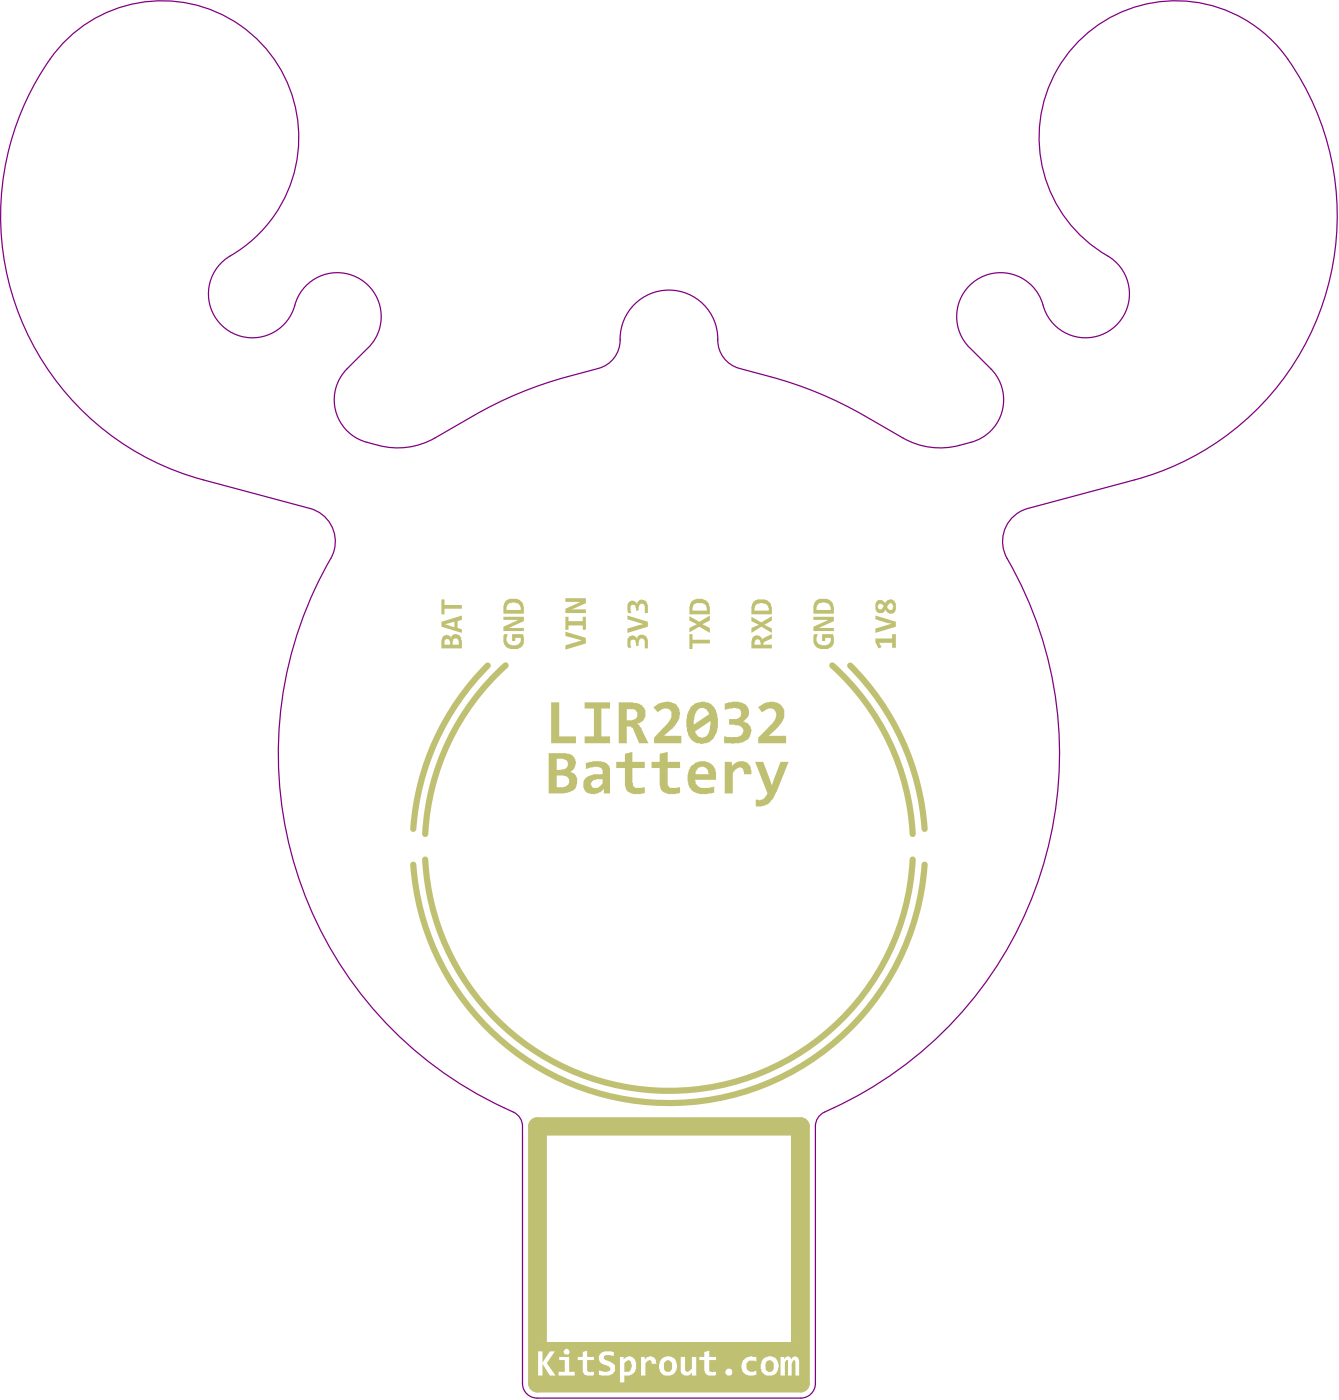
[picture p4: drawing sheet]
<svg xmlns="http://www.w3.org/2000/svg" width="183mm" height="191mm" viewBox="0 0 183 191" stroke-linecap="round" stroke-linejoin="round" font-family="sans-serif">
<path d="M50.2 47.5l-2.8 2.9a6 6 0 0 0 2.7 10 11 11 0 0 0 8.5-.2l6-3.4a53.3 53.3 0 0 1 12.9-5.4l4.2-1.1a4 4 0 0 0 2.9-4 6.7 6.7 0 0 1 6.8-6.7 6.7 6.7 0 0 1 6.6 6.9 4 4 0 0 0 2.9 3.8l4.2 1.1a53.3 53.3 0 0 1 12.8 5.4l5.3 3a10.2 10.2 0 0 0 7.8 1 7.6 7.6 0 0 0 4.2-2 6 6 0 0 0 0-8.4l-2.8-2.9M50.3 47.5a6 6 0 0 0-1.3-9.5 6 6 0 0 0-8.8 3.7 6 6 0 0 1-9.4 3.2 6 6 0 0 1 .6-10 18.7 18.7 0 0 0 4.1-29.2 18.7 18.7 0 0 0-29.3 3.4 37.3 37.3 0 0 0 21.5 56.4l14.6 3.9a4.7 4.7 0 0 1 2.5 7.5 53.4 53.4 0 0 0 25.3 75 2.13 2.13 0 0 1 1.2 1.9M132.3 47.5a6 6 0 0 1 1.3-9.5 6 6 0 0 1 8.8 3.7 6 6 0 0 0 9.4 3.2 6 6 0 0 0-.7-10 18.7 18.7 0 0 1-4.4-28.7 18.7 18.7 0 0 1 29 1.9 37.3 37.3 0 0 1-20.9 57.4l-14.5 3.9a4.7 4.7 0 0 0-2.8 6.9 53.4 53.4 0 0 1-25 75.6 2.13 2.13 0 0 0-1.2 1.9M71.3 153.8v35.1a2 2 0 0 0 2 2h36a2 2 0 0 0 2-2v-35.1" fill="none" stroke="#800080" stroke-width=".17"/>
<path d="M72.6 153.1h37.3v30.2h-2v-28.2h-33.3v28.2h-2z" fill="#c0c073"/>
<path d="M72.6 153.8v35.1M73.3 153.1h36M110 153.8v35.1M73.3 189.7h36" fill="none" stroke="#c0c073" stroke-width="1"/>
<g fill="#c0c073">
<path d="M119.5 87.2h2.3v-.6h.5v1.9h-.5v-.7h-1.8l.3 .6-.4 .2-.4-.9z"/>
<path d="M119.5 84.1l2.8 .8v.7l-2.8 .8v-.6l2.2-.6-.6-.1-1.6-.5z"/>
<path d="M111.1 86.6h.5v.1a.95 .95 0 0 0 .2 1.3 1.25 1.25 0 0 0 1.5-.2l.1-.7h-.8v.4h-.4v-.9h1.5v.3a1.24 1.24 0 0 1-.4 1.6l-.3 .1h-.2a1.39 1.39 0 0 1-1.6-.6 1.79 1.79 0 0 1-.1-1.3z"/>
<path d="M111 84.2h2.8v.6l-2 1h2v.4h-2.8v-.6l2-.9h-2z"/>
<path d="M77.2 86.3l2.8 .8v.8l-2.8 .8v-.6l2.2-.6-2.2-.6z"/>
<path d="M77.2 84.2h.4v.6h1.9v-.6h.5v1.8h-.5v-.6h-1.9v.6h-.4z"/>
<path d="M77.2 81.7h2.8v.7l-2.1 .8h2.1v.5h-2.8v-.6l2-.9h-2z"/>
<path d="M86 86.9l.5-.1 .4 .3v.2a.72 .72 0 0 1 .5-.6 .72 .72 0 0 1 .8 .2 1.54 1.54 0 0 1 .2 1.4v.3h-.4v-.6a.54 .54 0 0 0-.1-.6 .54 .54 0 0 0-.5-.2l-.2 .2v.2h-.1v.6h-.3v-.4l-.1-.1a.32 .32 0 0 0-.4-.3 .51 .51 0 0 0-.3 .6l.1 .5h-.4l-.1-.4a1.33 1.33 0 0 1 .4-1.2z"/>
<path d="M85.6 84.1l2.8 .8v.7l-2.8 .8v-.6l2.2-.5-2.2-.7z"/>
<path d="M85.8 82.2h.1a.62 .62 0 0 1 1 .3h.1v-.2a.66 .66 0 0 1 1-.3 1.18 1.18 0 0 1 .4 1.2v.5h-.4v-.8a.38 .38 0 0 0-.4-.4 .38 .38 0 0 0-.4 .4h-.1v.5h-.3l-.1-.5a.33 .33 0 0 0-.2-.3 .33 .33 0 0 0-.4 .1l-.1 .1 .1 .9h-.4v-.1a1.88 1.88 0 0 1 .1-1.4z"/>
<path d="M94.1 86.6h.4v.8h2.4v.5h-2.4v.7h-.4z"/>
<path d="M94.1 84.2l1.3 .7 1.5-.8v.6l-1 .6 1 .5v.6l-1.5-.8-1.3 .8v-.6l1-.5-1-.6z"/>
<path d="M60.2 81.9h.5v.7h2.3v.5h-2.3v.8h-.5z"/>
<path d="M120 82.5a.42 .42 0 0 0-.2 .4 .42 .42 0 0 0 .4 .3l.4-.3a.44 .44 0 0 0-.5-.4zM121.4 82.4l-.2 .1a.45 .45 0 0 0 0 .7 .45 .45 0 0 0 .6 0v-.2a.38 .38 0 0 0 .1-.4 .38 .38 0 0 0-.4-.2zM119.8 82h.6l.4 .4 .1-.2a.73 .73 0 0 1 .8-.3 .73 .73 0 0 1 .6 .6 1.36 1.36 0 0 1-.3 1.2h-.2v.1a.85 .85 0 0 1-.9-.4l-.1-.1a.71 .71 0 0 1-.9 .4 .71 .71 0 0 1-.4-.8v-.5z"/>
<path d="M111.8 82.4l-.3 .2-.1 .7h2l-.1-.6a1.18 1.18 0 0 0-1.2-.4v.1zM111.4 82l.4-.1v-.1h.3a1.41 1.41 0 0 1 1.5 .6l.1 .4h.1v1h-2.8v-1.1l.1-.3z"/>
<path d="M94.8 82.5l-.3 .5v.4h2v-.4h-.1a.44 .44 0 0 0-.5-.5v-.1zM94.6 82a1.76 1.76 0 0 1 2.1 .4l.2 .5v1h-2.8v-1.1l.1-.2a.58 .58 0 0 1 .4-.6z"/>
<path d="M60.8 87.3l-.1 .2v.5h.7v-.4a.48 .48 0 0 0-.6-.3zM61.8 87.3v.7h.8v-.4a.45 .45 0 0 0-.3-.4 .45 .45 0 0 0-.5 .1zM60.6 86.8h.2v-.1l.3 .1a.32 .32 0 0 1 .4 .3l.1-.1a.3 .3 0 0 1 .3-.3l.1-.1a.76 .76 0 0 1 .9 .8l.1 .1v1.1h-2.8v-1.2z"/>
<path d="M60.7 85.3l1.3 .4v-.8zM60.2 84.9l2.8-.8v.6l-.6 .1v1l.6 .1v.5l-2.8-.8z"/>
</g>
<path d="M72.6 183.3h37.4v6.4h-37.4z" fill-rule="evenodd" fill="#c0c073"/>
<g fill="#fff">
<path d="M73.4 184.6h.6v1.5l1-1.5h.7l-1.1 1.6 1.2 1.7h-.8l-1-1.6v1.6h-.6z"/>
<path d="M79.5 184.6l.6-.1v.8h1v.5h-1v1.4l.4 .2h.1h.5v.4l-.1 .1h-.5a.78 .78 0 0 1-1-.6v-1.5h-.6v-.5h.6z"/>
<path d="M82.1 184.7l.4-.1h1h.3v.6a1.44 1.44 0 0 0-1.4 0v.2a.3 .3 0 0 0 .3 .4h.3v.1l.4 .2a.87 .87 0 0 1 .3 1.4v.1a2.7 2.7 0 0 1-1.7 .3v-.1h-.3v-.6h.2a1.62 1.62 0 0 0 1.3 .1l.1-.4-.2-.3h-.2l-.2-.2a1 1 0 0 1-.9-1.4z"/>
<path d="M87.5 185.3h.5v.4a1.11 1.11 0 0 1 1.2-.4v.1a.68 .68 0 0 1 .3 .7l.1 .2h-.7v-.2a.26 .26 0 0 0-.1-.3 .26 .26 0 0 0-.3 0l-.4 .4v1.7h-.6z"/>
<path d="M92.9 185.3h.6v1.7a.32 .32 0 0 0 .4 .4l.5-.5v-1.6h.6v2.6h-.6v-.5l-.1 .1a.79 .79 0 0 1-.9 .3 .79 .79 0 0 1-.5-.8z"/>
<path d="M96.1 184.6l.7-.1v.8h.9v.5h-.9v1.1a.28 .28 0 0 0 0 .4 .28 .28 0 0 0 .3 .1h.1h.1h.4v.4l-.3 .1a.93 .93 0 0 1-1.3-.9v-1.2h-.7v-.5h.7z"/>
<path d="M99.2 186.9a.5 .5 0 0 1 .7 .3 .5 .5 0 0 1-.3 .7 .48 .48 0 0 1-.6-.3 .48 .48 0 0 1 .2-.6z"/>
<path d="M101.7 185.5l.7-.3 .7 .1 .1 .1v.5l-.5-.1a.68 .68 0 0 0-.8 .9 .79 .79 0 0 0 1 .7v-.1l.3-.1v.6h-.1a1.35 1.35 0 0 1-1.9-1.4l.2-.6z"/>
<path d="M106.5 185.3h.5v.4a.47 .47 0 0 1 .5-.5 .47 .47 0 0 1 .5 .5l.2-.4a.59 .59 0 0 1 .9 .5v2.1h-.5v-2l-.1-.1h-.2l-.3 .4v1.7h-.5v-2.1h-.2l-.1 .2h-.1v1.9h-.6z"/>
<path d="M77.2 184.2h.1a.3 .3 0 0 1 .4 .4h.1v.1h-.1a.38 .38 0 0 1-.3 .3 .38 .38 0 0 1-.4-.1l-.1-.3zM76.3 185.3h1.4v2.1h.7v.5h-2.2v-.5h.9v-1.6h-.8z"/>
<path d="M84.6 185.3h.5v.4l.3-.3a.87 .87 0 0 1 1.2 .3v.1a1.79 1.79 0 0 1 .1 1.3v.1a1.44 1.44 0 0 1-1.5 .7v.9h-.6zM85.5 185.8l-.3 .4v1.2h.3a.38 .38 0 0 0 .4 0 .38 .38 0 0 0 .1-.4l.1-.1a.89 .89 0 0 0-.3-1.1z"/>
<path d="M90.9 185.8a1.28 1.28 0 0 0-.2 1.4 .62 .62 0 0 0 .8 .1 .62 .62 0 0 0 .2-.8v-.3l-.2-.3a.33 .33 0 0 0-.5-.1zM90.4 185.5a1.24 1.24 0 0 1 1.8 .3 2.07 2.07 0 0 1 .1 1.4h-.1a1.17 1.17 0 0 1-1.8 .4l-.2-.2a1.57 1.57 0 0 1 .2-1.9z"/>
<path d="M104.7 185.8l-.2 .3-.1 .4 .1 .1a.58 .58 0 0 0 .5 .8 .58 .58 0 0 0 .6-.8 .61 .61 0 0 0-.2-.7 .61 .61 0 0 0-.7-.1zM104.2 185.5h.1a1.1 1.1 0 0 1 1.7 .3h.1a1.54 1.54 0 0 1-.3 1.8 1.24 1.24 0 0 1-1.3 .2 1.24 1.24 0 0 1-.7-1.3l.1-.5z"/>
</g>
<g fill="#c0c073">
<path d="M75.2 95.9h1.1v4.7h2.3v.9h-3.4z"/>
<path d="M79.8 95.9h3.5v.9h-1.2v3.8h1.2v.9h-3.5v-.9h1.3v-3.8h-1.3z"/>
<path d="M89.3 96.4a2.73 2.73 0 0 1 2.6-.4 1.52 1.52 0 0 1 .8 1.8v.1a2.77 2.77 0 0 1-.7 1.3l-.3 .4-1.1 .9h2.4v1h-3.7v-.8l1.6-1.6a2.01 2.01 0 0 0 .7-1.7l-.1-.3a1 1 0 0 0-1.5 0l-.2 .2-.6-.7z"/>
<path d="M98.9 96.1l.4-.1a2.56 2.56 0 0 1 2.7 .4 1.4 1.4 0 0 1-.6 2.1 1.19 1.19 0 0 1 1.1 1.6 1.55 1.55 0 0 1-1.1 1.2l-.5 .1v.1h-.7l-.2 .1-.2-.1h-1v-.9l1.5 .1a.63 .63 0 0 0 .6-.2 .69 .69 0 0 0 .5-.7 .69 .69 0 0 0-.5-.7l-.7-.1h-.7v-.8h.6a.63 .63 0 0 0 .7-.2 .45 .45 0 0 0 .3-.5l.1-.1-.1-.1a.47 .47 0 0 0-.6-.5l-.1-.1h-.4l-1.1 .2z"/>
<path d="M103.5 96.5h.1a2.16 2.16 0 0 1 3-.2 1.82 1.82 0 0 1 .3 1.9l-.2 .5-.4 .5-1.4 1.3h2.4v1h-3.8v-.8l1.3-1.4a2.47 2.47 0 0 0 1.1-1.6v-.2a.78 .78 0 0 0-1-.7l-.9 .5z"/>
<path d="M84.1 104.1h1.2v-1.2l1-.2v1.4h1.7v.8h-1.7v2h.1v.2a.53 .53 0 0 0 .7 .5l.9-.1v.8l-.3 .1a2.13 2.13 0 0 1-2.1-.4l-.1-.1-.2-.5v-2.5h-1.2z"/>
<path d="M90 102.9l1.1-.2v1.4h1.7v.8h-1.7v1.9a.68 .68 0 0 0 1 .8l.7-.1v.8h-.1a3.2 3.2 0 0 1-1.8 .1l-.7-.5-.2-.6v-2.4h-1.1v-.8h1.1z"/>
<path d="M98.9 104.1h.9l.1 .5a1.44 1.44 0 0 1 2.6 .2v.9h-1l-.1-.5a.49 .49 0 0 0-.4-.4 .49 .49 0 0 0-.5 .3l-.5 .5v2.8h-1.1z"/>
<path d="M103.1 104.1h1.1l1.1 3.2 1.2-3.2h1.1l-1.6 4a4 4 0 0 1-1.3 1.8l-.8 .2h-.7h-.1v-.9h.1a1.11 1.11 0 0 0 1.2-.3l.3-.5z"/>
<path d="M68.8 86.6h.5v.1a.95 .95 0 0 0 .2 1.3 1.25 1.25 0 0 0 1.5-.2l.1-.7h-.8v.4h-.4v-.9h1.5v.3a1.24 1.24 0 0 1-.4 1.6l-.3 .1h-.2a1.39 1.39 0 0 1-1.6-.6 1.79 1.79 0 0 1-.1-1.3z"/>
<path d="M68.7 84.2h2.8v.6l-2 1h2v.4h-2.8v-.6l2-.9h-2z"/>
<path d="M102.5 84.2l1.4 .8 1.4-.8v.5l-1 .6 1 .5v.6l-1.4-.8-1.4 .8v-.6l1.1-.5-1.1-.5z"/>
<path d="M85.5 96.9v1.5l.9-.1a.74 .74 0 0 0 .6-.9 .74 .74 0 0 0-1-.5zM84.4 95.9h2l.2 .1a1.44 1.44 0 0 1 1.3 .8 .78 .78 0 0 1 .2 .8v.1a1.09 1.09 0 0 1-.8 1l-.4 .2h.2l.5 .6v.1l.9 1.9h-1.3l-.7-1.8a.77 .77 0 0 0-1-.5v2.3h-1.1z"/>
<path d="M95.3 96.9a3.3 3.3 0 0 0-.6 2v.1l2.1-1.5-.1-.1a.95 .95 0 0 0-1.4-.5zM94.8 99.9l.1 .1a.9 .9 0 0 0 .9 .7 .9 .9 0 0 0 .9-.7l.2-.4 .1-1.1zM94.3 96.5l.4-.2 .1-.2 .2-.1a2.41 2.41 0 0 1 1.8 0v.1h.2a2.16 2.16 0 0 1 .8 1.4h.1v.4a3.5 3.5 0 0 1-.6 3l-.4 .4a3.1 3.1 0 0 1-1.7 .2 1.84 1.84 0 0 1-1.4-1.6h-.1v-.4a3.5 3.5 0 0 1 .4-2.6z"/>
<path d="M76 103.6v1.6l.7-.1a.68 .68 0 0 0 .8-.6 .68 .68 0 0 0-.6-.8l-.1-.1zM76 105.9v1.6h.7a.88 .88 0 0 0 .9-1.2l-.4-.3-.3-.1zM74.9 102.9h2.3a1.6 1.6 0 0 1 1.3 .8 1.3 1.3 0 0 1-.6 1.6l-.1 .1a1.38 1.38 0 0 1 .9 1.9 1.19 1.19 0 0 1-1.1 .9l-.6 .2h-2.1z"/>
<path d="M80.8 106.7v.1a.56 .56 0 0 0 0 .6 .56 .56 0 0 0 .7 .2l.2-.1 .5-.5v-.6h-.8zM80 104.2l.2-.1a3.9 3.9 0 0 1 2.5 .1l.1 .1a.81 .81 0 0 1 .5 .9v3.2h-.9v-.6l-.1 .1a2.1 2.1 0 0 1-1.9 .5 1.25 1.25 0 0 1-.7-1.8 2.16 2.16 0 0 1 2-.9h.5v-.2a.75 .75 0 0 0-.9-.8l-.8 .1-.5 .3z"/>
<path d="M95.3 104.9v.1a.86 .86 0 0 0-.4 .7h1.8l-.1-.2a.73 .73 0 0 0-.8-.8zM94.3 104.6l.2-.1a2.04 2.04 0 0 1 2.9 .1 2.55 2.55 0 0 1 .3 1.9h-2.9v.1a1.24 1.24 0 0 0 1 1h1.1v-.1l.6-.1v.9l-.8 .1a2.29 2.29 0 0 1-2.6-.9l-.1-.1a3.2 3.2 0 0 1 .3-2.8z"/>
<path d="M69.5 82.4l-.3 .2-.1 .7h2l-.1-.6a1.18 1.18 0 0 0-1.2-.4v.1zM69.1 82l.4-.1v-.1h.3a1.41 1.41 0 0 1 1.5 .6l.1 .4h.1v1h-2.8v-1.1l.1-.3z"/>
<path d="M103.1 87.4l-.1 .3v.3h.8l-.1-.5-.2-.1v-.1zM102.9 86.9h.2v-.1a.85 .85 0 0 1 .9 .4v.2l.3-.4 1-.4v.6l-1 .4-.1 .3v.1h1.1v.6h-2.8v-1.1l.1-.3z"/>
<path d="M103.3 82.5l-.2 .2-.1 .7h1.9v-.3a.86 .86 0 0 0-.9-.7zM103 82h.3v-.1h.3a1.41 1.41 0 0 1 1.6 .6l.1 .4v1h-2.8v-1.1l.1-.3z"/>
</g>
<path d="M73.3 153.1a.73 .73 0 0 0-.7 .7M109.3 153.1a.73 .73 0 0 1 .7 .7M72.6 188.9a.73 .73 0 0 0 .7 .8M110 188.9a.73 .73 0 0 1-.7 .8" fill="none" stroke="#c0c073" stroke-width="1"/>
<path d="M66.6 90.9a35 35 0 0 0-10.2 22.3M69 90.9a33.3 33.3 0 0 0-11 23M113.6 90.9a33.3 33.3 0 0 1 11 23M116 90.9a35 35 0 0 1 10.2 22.3M56.4 118.1a35 35 0 0 0 34.9 32.5 35 35 0 0 0 34.9-32.5M58 117.4a33.3 33.3 0 0 0 33.3 31.6 33.3 33.3 0 0 0 33.3-31.6" fill="none" stroke="#c0c073" stroke-width=".85"/>
</svg>
